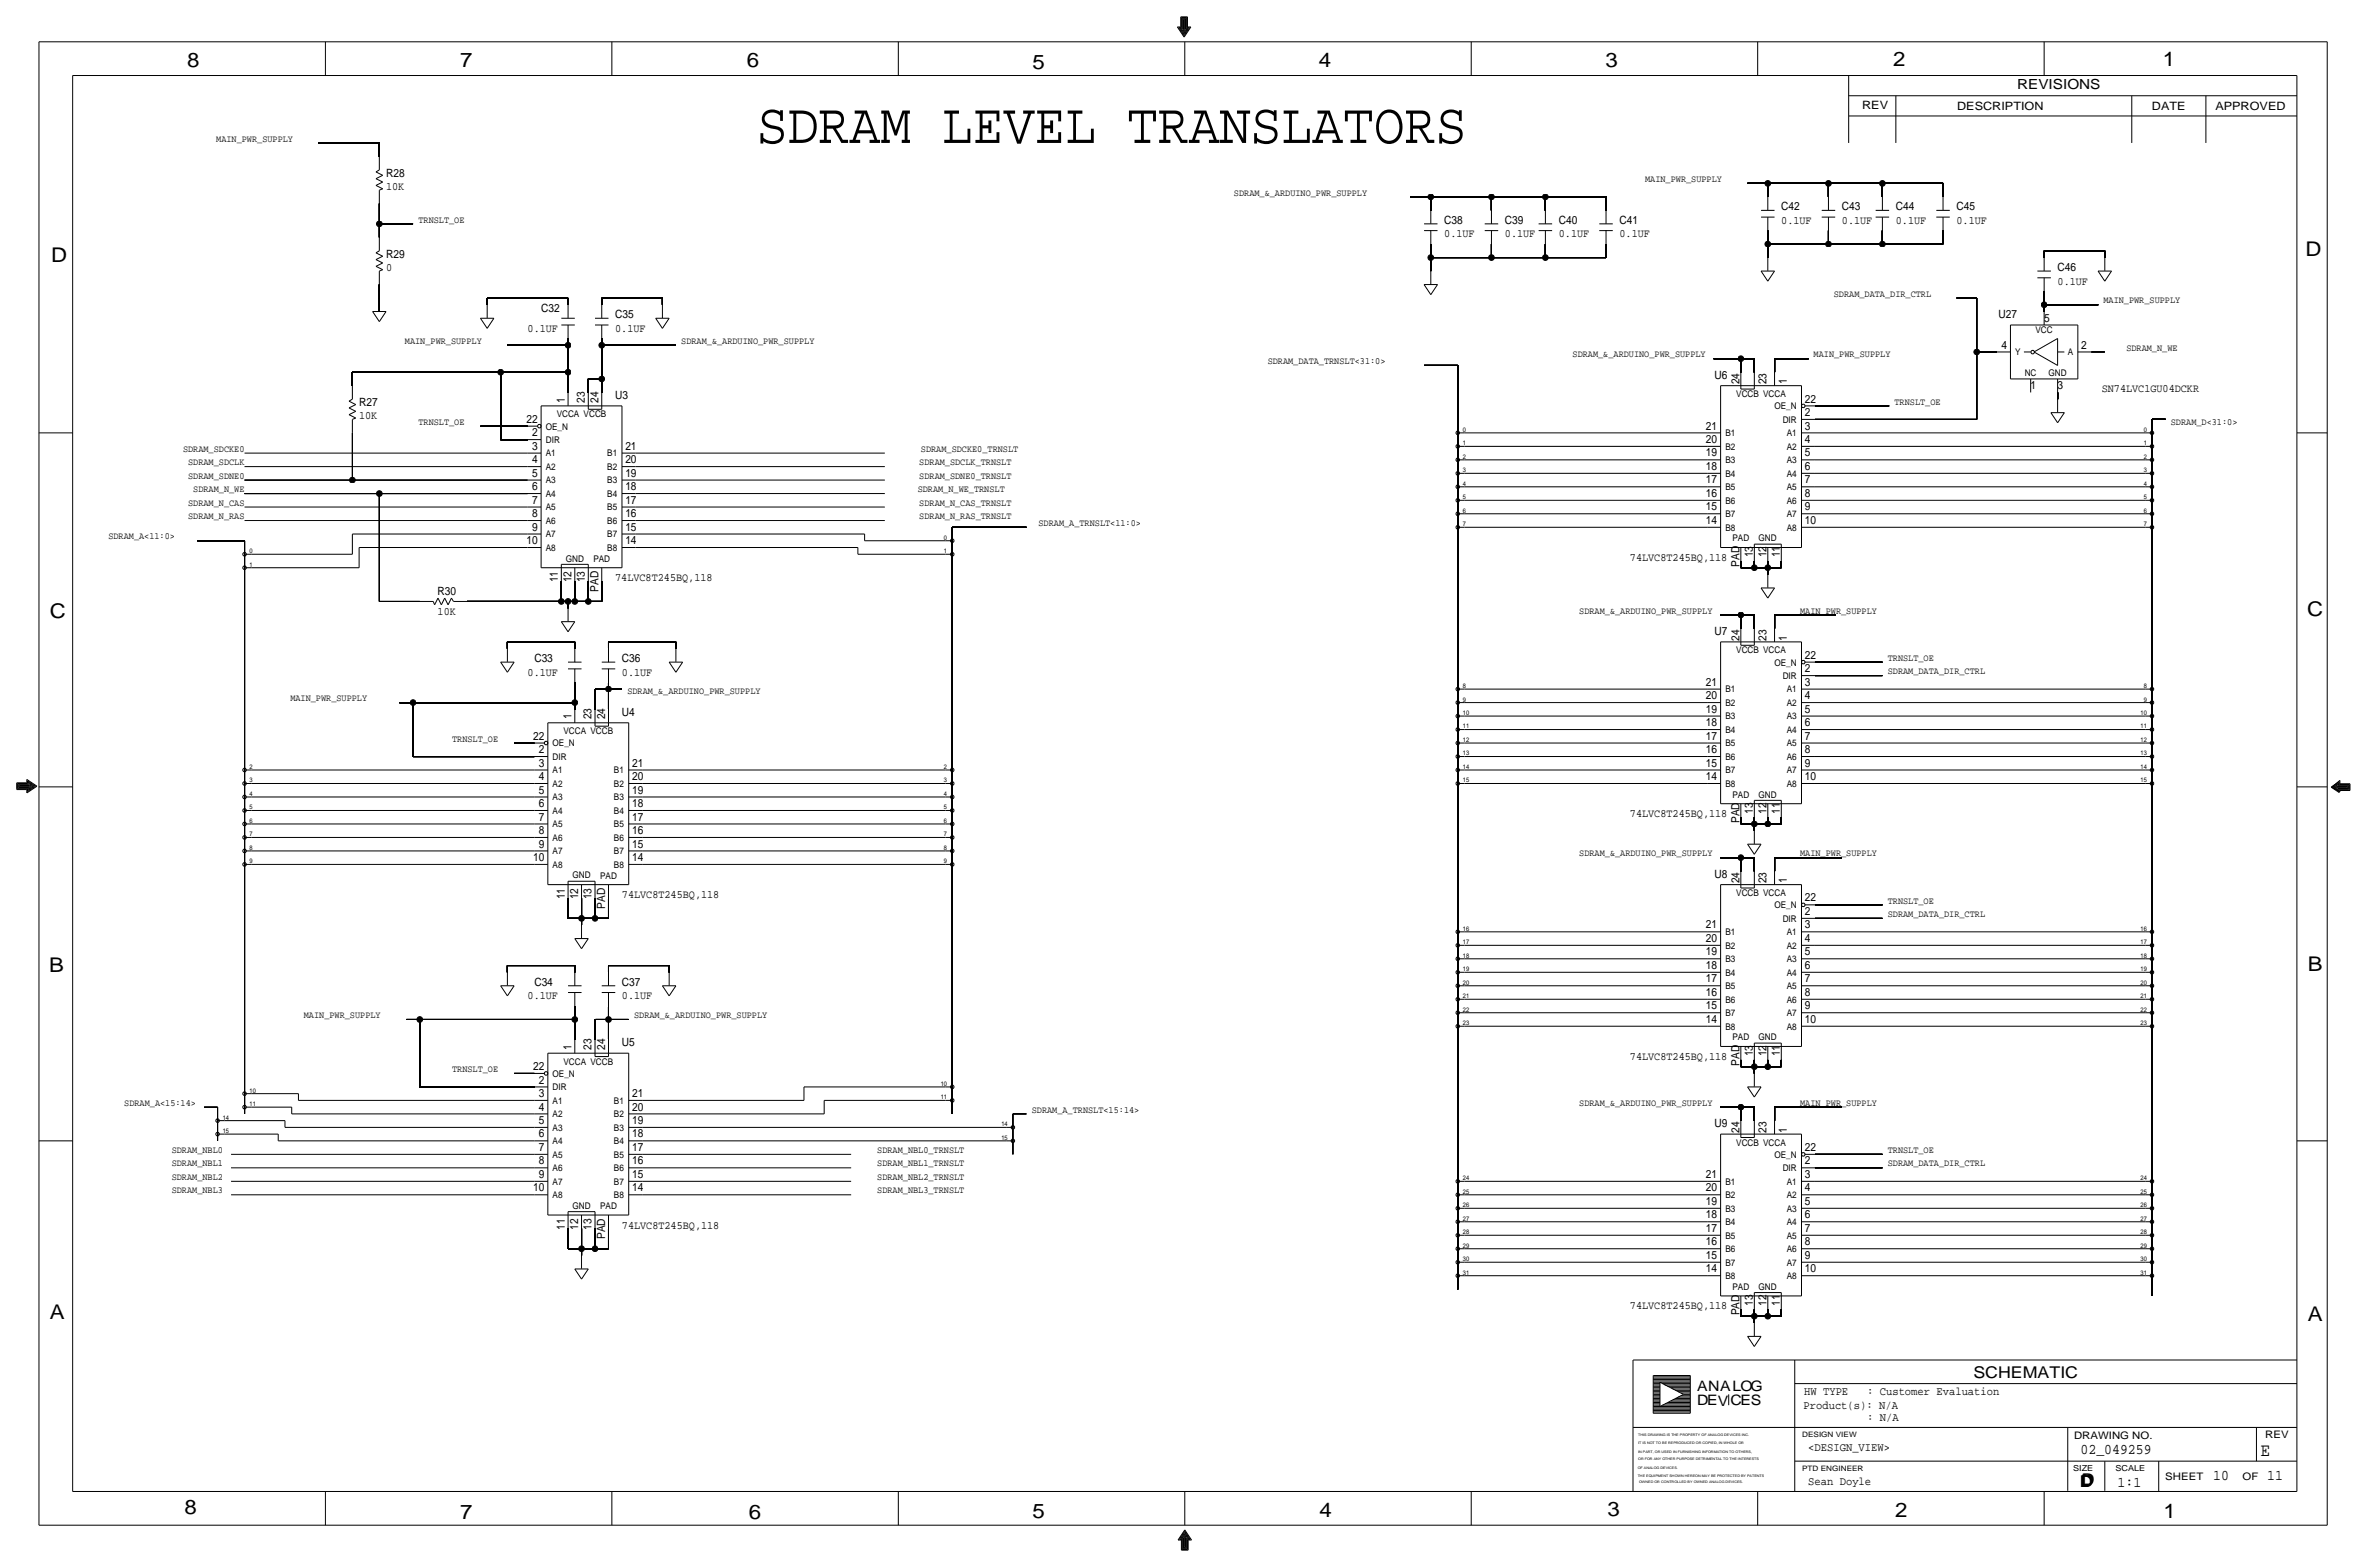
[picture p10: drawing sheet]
<svg xmlns="http://www.w3.org/2000/svg" width="892mm" height="590mm" viewBox="0 0 892 590" stroke-linecap="round" stroke-linejoin="round" font-family="sans-serif">
<defs><g id="words">
<text font-size="21.7" x="285.2" y="53.8">SDRAM LEVEL TRANSLATORS</text>
<g font-size="7.6">
<text x="70.6" y="25.4">8</text>
<text x="173.4" y="25.4">7</text>
<text x="281.4" y="25.1">6</text>
<text x="389.1" y="26.2">5</text>
<text x="497" y="25.4">4</text>
<text x="605" y="25.1">3</text>
<text x="713.4" y="24.9">2</text>
<text x="815" y="24.9">1</text>
<text x="19.3" y="98.8">D</text>
<text x="868.9" y="96.5">D</text>
<text x="18.7" y="232.7">C</text>
<text x="869.4" y="232.2">C</text>
<text x="869.6" y="365.8">B</text>
<text x="18.5" y="366">B</text>
<text x="18.7" y="496.8">A</text>
<text x="869.6" y="497.6">A</text>
<text x="69.5" y="570.5">8</text>
<text x="173.4" y="572.3">7</text>
<text x="282.1" y="572.3">6</text>
<text x="389.1" y="571.8">5</text>
<text x="497.3" y="571.5">4</text>
<text x="605.7" y="571.2">3</text>
<text x="714.2" y="571.5">2</text>
<text x="815.3" y="572">1</text>
</g>
<text font-size="7" x="851.9" y="548.4">E</text>
<g font-size="6.1">
<text x="743.7" y="518.9">SCHEMATIC</text>
<text x="783.8" y="560.3">D</text>
<text x="784.3" y="559.8">D</text>
</g>
<g font-size="5.6">
<text x="784" y="547.9">02_049259</text>
<text x="834.1" y="557.5">10</text>
<text x="854.4" y="557.5">11</text>
<text x="798" y="560.1">1:1</text>
</g>
<g font-size="5.4">
<text x="639.5" y="524.2">ANALOG</text>
<text x="639.5" y="529.3">DEVCES</text>
</g>
<text font-size="5.2" x="760.2" y="33.5">REVISIONS</text>
<g font-size="4.4">
<text x="679.9" y="525.5">HW TYPE</text>
<text x="703.6" y="525.5">: Customer Evaluation</text>
<text x="679.7" y="530.9">Product(s): N/A</text>
<text x="703.6" y="535.2">: N/A</text>
<text x="681.4" y="546.6">&lt;DESIGN_VIEW&gt;</text>
<text x="681.4" y="559.3">Sean Doyle</text>
</g>
<g font-size="4.3">
<text x="701.8" y="41.1">REV</text>
<text x="737.6" y="41.4">DESCRIPTION</text>
<text x="811" y="41.4">DATE</text>
<text x="834.8" y="41.4">APPROVED</text>
<text x="145.5" y="71.6">10K</text>
<text x="145.5" y="66.5">R28</text>
<text x="671.3" y="79.2">C42</text>
<text x="694.1" y="79.2">C43</text>
<text x="714.5" y="79.2">C44</text>
<text x="737.3" y="79.2">C45</text>
<text x="544.3" y="89.4">0.1UF</text>
<text x="544.3" y="84.3">C38</text>
<text x="567.1" y="89.4">0.1UF</text>
<text x="567.1" y="84.3">C39</text>
<text x="587.5" y="89.4">0.1UF</text>
<text x="587.5" y="84.3">C40</text>
<text x="610.3" y="89.4">0.1UF</text>
<text x="610.3" y="84.3">C41</text>
<text x="671.3" y="84.3">0.1UF</text>
<text x="694.1" y="84.3">0.1UF</text>
<text x="714.5" y="84.3">0.1UF</text>
<text x="737.3" y="84.3">0.1UF</text>
<text x="145.5" y="97">R29</text>
<text x="145.5" y="102.1">0</text>
<text x="775.4" y="107.2">0.1UF</text>
<text x="775.4" y="102.1">C46</text>
<text x="203.9" y="117.3">C32</text>
<text x="231.9" y="119.9">C35</text>
<text x="753.2" y="119.9">U27</text>
<text x="198.8" y="125">0.1UF</text>
<text x="231.9" y="125">0.1UF</text>
<text x="770.3" y="121.2">5</text>
<text x="754.2" y="131.3">4</text>
<text x="784.3" y="131.3">2</text>
<text x="646.1" y="142.7">U6</text>
<text x="655.5" y="144.8" transform="rotate(-90 655.5 144.8)">24</text>
<text x="665.7" y="144.8" transform="rotate(-90 665.7 144.8)">23</text>
<text x="673.3" y="144.8" transform="rotate(-90 673.3 144.8)">1</text>
<text x="765.3" y="146.6">1</text>
<text x="775.4" y="146.6">3</text>
<text x="792.1" y="147.8">SN74LVC1GU04DCKR</text>
<text x="135.3" y="152.9">R27</text>
<text x="212.8" y="151.6" transform="rotate(-90 212.8 151.6)">1</text>
<text x="220.4" y="151.6" transform="rotate(-90 220.4 151.6)">23</text>
<text x="225.5" y="151.6" transform="rotate(-90 225.5 151.6)">24</text>
<text x="231.9" y="150.4">U3</text>
<text x="680.2" y="151.6">22</text>
<text x="135.3" y="158">10K</text>
<text x="198.4" y="159.3">22</text>
<text x="642.9" y="161.8">21</text>
<text x="680.2" y="156.7">2</text>
<text x="680.2" y="161.8">3</text>
<text x="200.5" y="164.3">2</text>
<text x="642.9" y="166.9">20</text>
<text x="680.2" y="166.9">4</text>
<text x="200.5" y="169.4">3</text>
<text x="235.7" y="169.4">21</text>
<text x="642.9" y="172">19</text>
<text x="680.2" y="172">5</text>
<text x="200.5" y="179.6">5</text>
<text x="200.5" y="174.5">4</text>
<text x="235.7" y="179.6">19</text>
<text x="235.7" y="174.5">20</text>
<text x="642.9" y="177">18</text>
<text x="680.2" y="177">6</text>
<text x="200.5" y="184.7">6</text>
<text x="235.7" y="184.7">18</text>
<text x="642.9" y="182.1">17</text>
<text x="680.2" y="182.1">7</text>
<text x="200.5" y="189.7">7</text>
<text x="235.7" y="189.7">17</text>
<text x="642.9" y="187.2">16</text>
<text x="680.2" y="187.2">8</text>
<text x="200.5" y="194.8">8</text>
<text x="235.7" y="194.8">16</text>
<text x="642.9" y="197.4">14</text>
<text x="642.9" y="192.3">15</text>
<text x="680.2" y="197.4">10</text>
<text x="680.2" y="192.3">9</text>
<text x="200.5" y="199.9">9</text>
<text x="235.7" y="199.9">15</text>
<text x="198.4" y="205">10</text>
<text x="235.7" y="205">14</text>
<text x="660.6" y="210" transform="rotate(-90 660.6 210)">13</text>
<text x="665.7" y="210" transform="rotate(-90 665.7 210)">12</text>
<text x="670.8" y="210" transform="rotate(-90 670.8 210)">11</text>
<text x="614.3" y="211.3">74LVC8T245BQ,118</text>
<text x="655.5" y="213.6" transform="rotate(-90 655.5 213.6)">PAD</text>
<text x="210.3" y="219.4" transform="rotate(-90 210.3 219.4)">11</text>
<text x="215.3" y="219.4" transform="rotate(-90 215.3 219.4)">12</text>
<text x="220.4" y="219.4" transform="rotate(-90 220.4 219.4)">13</text>
<text x="231.9" y="218.9">74LVC8T245BQ,118</text>
<text x="164.8" y="224">R30</text>
<text x="225.5" y="223" transform="rotate(-90 225.5 223)">PAD</text>
<text x="164.9" y="231.6">10K</text>
<text x="646.1" y="239.3">U7</text>
<text x="655.5" y="241.3" transform="rotate(-90 655.5 241.3)">24</text>
<text x="665.7" y="241.3" transform="rotate(-90 665.7 241.3)">23</text>
<text x="673.3" y="241.3" transform="rotate(-90 673.3 241.3)">1</text>
<text x="201.4" y="249.4">C33</text>
<text x="234.4" y="249.4">C36</text>
<text x="680.2" y="248.2">22</text>
<text x="198.8" y="254.5">0.1UF</text>
<text x="234.4" y="254.5">0.1UF</text>
<text x="680.2" y="253.2">2</text>
<text x="642.9" y="263.4">20</text>
<text x="642.9" y="258.3">21</text>
<text x="680.2" y="263.4">4</text>
<text x="680.2" y="258.3">3</text>
<text x="234.4" y="269.7">U4</text>
<text x="642.9" y="268.5">19</text>
<text x="680.2" y="268.5">5</text>
<text x="215.3" y="271" transform="rotate(-90 215.3 271)">1</text>
<text x="223" y="271" transform="rotate(-90 223 271)">23</text>
<text x="228" y="271" transform="rotate(-90 228 271)">24</text>
<text x="642.9" y="273.6">18</text>
<text x="680.2" y="273.6">6</text>
<text x="200.9" y="278.6">22</text>
<text x="642.9" y="278.6">17</text>
<text x="680.2" y="278.6">7</text>
<text x="203.1" y="283.7">2</text>
<text x="642.9" y="283.7">16</text>
<text x="680.2" y="283.7">8</text>
<text x="203.1" y="293.9">4</text>
<text x="203.1" y="288.8">3</text>
<text x="238.2" y="293.9">20</text>
<text x="238.2" y="288.8">21</text>
<text x="642.9" y="293.9">14</text>
<text x="642.9" y="288.8">15</text>
<text x="680.2" y="293.9">10</text>
<text x="680.2" y="288.8">9</text>
<text x="203.1" y="299">5</text>
<text x="238.2" y="299">19</text>
<text x="203.1" y="304">6</text>
<text x="238.2" y="304">18</text>
<text x="203.1" y="309.1">7</text>
<text x="238.2" y="309.1">17</text>
<text x="614.3" y="307.8">74LVC8T245BQ,118</text>
<text x="655.5" y="310.1" transform="rotate(-90 655.5 310.1)">PAD</text>
<text x="660.6" y="306.5" transform="rotate(-90 660.6 306.5)">13</text>
<text x="665.7" y="306.5" transform="rotate(-90 665.7 306.5)">12</text>
<text x="670.8" y="306.5" transform="rotate(-90 670.8 306.5)">11</text>
<text x="203.1" y="314.2">8</text>
<text x="238.2" y="314.2">16</text>
<text x="203.1" y="319.3">9</text>
<text x="238.2" y="319.3">15</text>
<text x="200.9" y="324.4">10</text>
<text x="238.2" y="324.4">14</text>
<text x="646.1" y="330.7">U8</text>
<text x="655.5" y="332.7" transform="rotate(-90 655.5 332.7)">24</text>
<text x="665.7" y="332.7" transform="rotate(-90 665.7 332.7)">23</text>
<text x="673.3" y="332.7" transform="rotate(-90 673.3 332.7)">1</text>
<text x="212.8" y="338.8" transform="rotate(-90 212.8 338.8)">11</text>
<text x="217.9" y="338.8" transform="rotate(-90 217.9 338.8)">12</text>
<text x="223" y="338.8" transform="rotate(-90 223 338.8)">13</text>
<text x="234.4" y="338.3">74LVC8T245BQ,118</text>
<text x="680.2" y="339.6">22</text>
<text x="228" y="342.4" transform="rotate(-90 228 342.4)">PAD</text>
<text x="680.2" y="344.7">2</text>
<text x="642.9" y="349.8">21</text>
<text x="680.2" y="349.8">3</text>
<text x="642.9" y="359.9">19</text>
<text x="642.9" y="354.8">20</text>
<text x="680.2" y="359.9">5</text>
<text x="680.2" y="354.8">4</text>
<text x="642.9" y="365">18</text>
<text x="680.2" y="365">6</text>
<text x="201.4" y="371.3">C34</text>
<text x="234.4" y="371.3">C37</text>
<text x="642.9" y="370.1">17</text>
<text x="680.2" y="370.1">7</text>
<text x="198.8" y="376.4">0.1UF</text>
<text x="234.4" y="376.4">0.1UF</text>
<text x="642.9" y="375.2">16</text>
<text x="680.2" y="375.2">8</text>
<text x="642.9" y="380.2">15</text>
<text x="680.2" y="380.2">9</text>
<text x="642.9" y="385.3">14</text>
<text x="680.2" y="385.3">10</text>
<text x="215.3" y="395.5" transform="rotate(-90 215.3 395.5)">1</text>
<text x="223" y="395.5" transform="rotate(-90 223 395.5)">23</text>
<text x="228" y="395.5" transform="rotate(-90 228 395.5)">24</text>
<text x="234.4" y="394.2">U5</text>
<text x="614.3" y="399.3">74LVC8T245BQ,118</text>
<text x="655.5" y="401.6" transform="rotate(-90 655.5 401.6)">PAD</text>
<text x="660.6" y="398" transform="rotate(-90 660.6 398)">13</text>
<text x="665.7" y="398" transform="rotate(-90 665.7 398)">12</text>
<text x="670.8" y="398" transform="rotate(-90 670.8 398)">11</text>
<text x="200.9" y="403.1">22</text>
<text x="203.1" y="408.2">2</text>
<text x="203.1" y="413.3">3</text>
<text x="238.2" y="413.3">21</text>
<text x="203.1" y="418.3">4</text>
<text x="238.2" y="418.3">20</text>
<text x="203.1" y="423.4">5</text>
<text x="238.2" y="423.4">19</text>
<text x="646.1" y="424.7">U9</text>
<text x="203.1" y="428.5">6</text>
<text x="238.2" y="428.5">18</text>
<text x="655.5" y="426.7" transform="rotate(-90 655.5 426.7)">24</text>
<text x="665.7" y="426.7" transform="rotate(-90 665.7 426.7)">23</text>
<text x="673.3" y="426.7" transform="rotate(-90 673.3 426.7)">1</text>
<text x="203.1" y="433.6">7</text>
<text x="238.2" y="433.6">17</text>
<text x="680.2" y="433.6">22</text>
<text x="203.1" y="443.7">9</text>
<text x="203.1" y="438.7">8</text>
<text x="238.2" y="443.7">15</text>
<text x="238.2" y="438.7">16</text>
<text x="642.9" y="443.7">21</text>
<text x="680.2" y="438.7">2</text>
<text x="680.2" y="443.7">3</text>
<text x="200.9" y="448.8">10</text>
<text x="238.2" y="448.8">14</text>
<text x="642.9" y="448.8">20</text>
<text x="680.2" y="448.8">4</text>
<text x="642.9" y="453.9">19</text>
<text x="680.2" y="453.9">5</text>
<text x="642.9" y="459">18</text>
<text x="680.2" y="459">6</text>
<text x="212.8" y="463.2" transform="rotate(-90 212.8 463.2)">11</text>
<text x="217.9" y="463.2" transform="rotate(-90 217.9 463.2)">12</text>
<text x="223" y="463.2" transform="rotate(-90 223 463.2)">13</text>
<text x="228" y="466.8" transform="rotate(-90 228 466.8)">PAD</text>
<text x="234.4" y="462.8">74LVC8T245BQ,118</text>
<text x="642.9" y="464.1">17</text>
<text x="680.2" y="464.1">7</text>
<text x="642.9" y="469.1">16</text>
<text x="680.2" y="469.1">8</text>
<text x="642.9" y="479.3">14</text>
<text x="642.9" y="474.2">15</text>
<text x="680.2" y="479.3">10</text>
<text x="680.2" y="474.2">9</text>
<text x="660.6" y="491.9" transform="rotate(-90 660.6 491.9)">13</text>
<text x="665.7" y="491.9" transform="rotate(-90 665.7 491.9)">12</text>
<text x="670.8" y="491.9" transform="rotate(-90 670.8 491.9)">11</text>
<text x="614.3" y="493.3">74LVC8T245BQ,118</text>
<text x="655.5" y="495.5" transform="rotate(-90 655.5 495.5)">PAD</text>
</g>
<g font-size="3.9">
<text x="781.6" y="542.1">DRAWING NO.</text>
<text x="853.6" y="541.8">REV</text>
<text x="816" y="557.4">SHEET</text>
<text x="845.1" y="557.5">OF</text>
</g>
<g font-size="3.6">
<text x="81.5" y="53.3">MAIN_PWR_SUPPLY</text>
<text x="620" y="68.6">MAIN_PWR_SUPPLY</text>
<text x="465" y="73.7">SDRAM_&amp;_ARDUINO_PWR_SUPPLY</text>
<text x="157.7" y="83.8">TRNSLT_OE</text>
<text x="691.1" y="111.8">SDRAM_DATA_DIR_CTRL</text>
<text x="792.7" y="114.3">MAIN_PWR_SUPPLY</text>
<text x="152.6" y="129.5">MAIN_PWR_SUPPLY</text>
<text x="256.7" y="129.5">SDRAM_&amp;_ARDUINO_PWR_SUPPLY</text>
<text x="477.7" y="137.2">SDRAM_DATA_TRNSLT&lt;31:0&gt;</text>
<text x="592.6" y="134.6">SDRAM_&amp;_ARDUINO_PWR_SUPPLY</text>
<text x="683.5" y="134.6">MAIN_PWR_SUPPLY</text>
<text x="801.3" y="132.1">SDRAM_N_WE</text>
<text x="713.9" y="152.4">TRNSLT_OE</text>
<text x="157.7" y="160">TRNSLT_OE</text>
<text x="818.1" y="160">SDRAM_D&lt;31:0&gt;</text>
<text x="69" y="170.2">SDRAM_SDCKE0</text>
<text x="347" y="170.2">SDRAM_SDCKE0_TRNSLT</text>
<text x="70.9" y="175.3">SDRAM_SDCLK</text>
<text x="346.4" y="175.3">SDRAM_SDCLK_TRNSLT</text>
<text x="70.9" y="180.3">SDRAM_SDNE0</text>
<text x="72.8" y="185.4">SDRAM_N_WE</text>
<text x="345.8" y="185.4">SDRAM_N_WE_TRNSLT</text>
<text x="346.4" y="180.3">SDRAM_SDNE0_TRNSLT</text>
<text x="70.9" y="190.5">SDRAM_N_CAS</text>
<text x="346.4" y="190.5">SDRAM_N_CAS_TRNSLT</text>
<text x="70.9" y="195.6">SDRAM_N_RAS</text>
<text x="346.4" y="195.6">SDRAM_N_RAS_TRNSLT</text>
<text x="40.8" y="203.2">SDRAM_A&lt;11:0&gt;</text>
<text x="391.4" y="198.1">SDRAM_A_TRNSLT&lt;11:0&gt;</text>
<text x="595.2" y="231.1">SDRAM_&amp;_ARDUINO_PWR_SUPPLY</text>
<text x="678.4" y="231.1">MAIN_PWR_SUPPLY</text>
<text x="711.4" y="248.9">TRNSLT_OE</text>
<text x="711.4" y="254">SDRAM_DATA_DIR_CTRL</text>
<text x="236.4" y="261.6">SDRAM_&amp;_ARDUINO_PWR_SUPPLY</text>
<text x="109.4" y="264.2">MAIN_PWR_SUPPLY</text>
<text x="170.4" y="279.4">TRNSLT_OE</text>
<text x="595.2" y="322.6">SDRAM_&amp;_ARDUINO_PWR_SUPPLY</text>
<text x="678.4" y="322.6">MAIN_PWR_SUPPLY</text>
<text x="711.4" y="340.4">TRNSLT_OE</text>
<text x="711.4" y="345.4">SDRAM_DATA_DIR_CTRL</text>
<text x="114.5" y="383.5">MAIN_PWR_SUPPLY</text>
<text x="239" y="383.5">SDRAM_&amp;_ARDUINO_PWR_SUPPLY</text>
<text x="170.4" y="403.9">TRNSLT_OE</text>
<text x="46.8" y="416.6">SDRAM_A&lt;15:14&gt;</text>
<text x="388.8" y="419.1">SDRAM_A_TRNSLT&lt;15:14&gt;</text>
<text x="595.2" y="416.6">SDRAM_&amp;_ARDUINO_PWR_SUPPLY</text>
<text x="678.4" y="416.6">MAIN_PWR_SUPPLY</text>
<text x="64.7" y="434.3">SDRAM_NBL0</text>
<text x="330.6" y="434.3">SDRAM_NBL0_TRNSLT</text>
<text x="711.4" y="434.3">TRNSLT_OE</text>
<text x="64.7" y="439.4">SDRAM_NBL1</text>
<text x="330.6" y="439.4">SDRAM_NBL1_TRNSLT</text>
<text x="711.4" y="439.4">SDRAM_DATA_DIR_CTRL</text>
<text x="64.7" y="449.6">SDRAM_NBL3</text>
<text x="64.7" y="444.5">SDRAM_NBL2</text>
<text x="330.6" y="449.6">SDRAM_NBL3_TRNSLT</text>
<text x="330.6" y="444.5">SDRAM_NBL2_TRNSLT</text>
</g>
<g font-size="3.5">
<text x="767.1" y="125.5">VCC</text>
<text x="759.4" y="133.9">Y</text>
<text x="779.2" y="133.9">A</text>
<text x="763" y="141.7">NC</text>
<text x="772" y="141.7">GND</text>
<text x="654.3" y="149.6">VCCB VCCA</text>
<text x="668.7" y="154.2">OE_N</text>
<text x="205.7" y="161.8">OE_N</text>
<text x="209.8" y="157.2">VCCA VCCB</text>
<text x="671.8" y="159.3">DIR</text>
<text x="205.7" y="166.9">DIR</text>
<text x="650.2" y="164.3">B1</text>
<text x="673.3" y="164.3">A1</text>
<text x="205.7" y="172">A1</text>
<text x="228.8" y="172">B1</text>
<text x="650.2" y="169.4">B2</text>
<text x="673.3" y="169.4">A2</text>
<text x="205.7" y="177">A2</text>
<text x="228.8" y="177">B2</text>
<text x="650.2" y="174.5">B3</text>
<text x="650.2" y="179.6">B4</text>
<text x="673.3" y="179.6">A4</text>
<text x="673.3" y="174.5">A3</text>
<text x="205.7" y="182.1">A3</text>
<text x="228.8" y="182.1">B3</text>
<text x="650.2" y="184.7">B5</text>
<text x="673.3" y="184.7">A5</text>
<text x="205.7" y="187.2">A4</text>
<text x="228.8" y="187.2">B4</text>
<text x="650.2" y="189.7">B6</text>
<text x="673.3" y="189.7">A6</text>
<text x="205.7" y="197.4">A6</text>
<text x="205.7" y="192.3">A5</text>
<text x="228.8" y="192.3">B5</text>
<text x="228.8" y="197.4">B6</text>
<text x="650.2" y="194.8">B7</text>
<text x="673.3" y="194.8">A7</text>
<text x="205.7" y="202.4">A7</text>
<text x="228.8" y="202.4">B7</text>
<text x="650.2" y="199.9">B8</text>
<text x="652.9" y="204">PAD</text>
<text x="662.7" y="203.9">GND</text>
<text x="673.3" y="199.9">A8</text>
<text x="205.7" y="207.5">A8</text>
<text x="228.8" y="207.5">B8</text>
<text x="213.2" y="211.5">GND</text>
<text x="223.6" y="211.6">PAD</text>
<text x="654.3" y="246.1">VCCB VCCA</text>
<text x="668.7" y="250.7">OE_N</text>
<text x="671.8" y="255.8">DIR</text>
<text x="650.2" y="260.9">B1</text>
<text x="673.3" y="260.9">A1</text>
<text x="650.2" y="265.9">B2</text>
<text x="673.3" y="265.9">A2</text>
<text x="650.2" y="271">B3</text>
<text x="673.3" y="271">A3</text>
<text x="208.2" y="281.2">OE_N</text>
<text x="212.3" y="276.6">VCCA VCCB</text>
<text x="650.2" y="276.1">B4</text>
<text x="650.2" y="281.2">B5</text>
<text x="673.3" y="281.2">A5</text>
<text x="673.3" y="276.1">A4</text>
<text x="208.2" y="286.3">DIR</text>
<text x="650.2" y="286.3">B6</text>
<text x="673.3" y="286.3">A6</text>
<text x="208.2" y="291.3">A1</text>
<text x="231.4" y="291.3">B1</text>
<text x="650.2" y="291.3">B7</text>
<text x="673.3" y="291.3">A7</text>
<text x="208.2" y="296.4">A2</text>
<text x="231.4" y="296.4">B2</text>
<text x="650.2" y="296.4">B8</text>
<text x="673.3" y="296.4">A8</text>
<text x="208.2" y="301.5">A3</text>
<text x="231.4" y="301.5">B3</text>
<text x="652.9" y="300.5">PAD</text>
<text x="662.7" y="300.4">GND</text>
<text x="208.2" y="311.7">A5</text>
<text x="208.2" y="306.6">A4</text>
<text x="231.4" y="306.6">B4</text>
<text x="231.4" y="311.7">B5</text>
<text x="208.2" y="316.7">A6</text>
<text x="231.4" y="316.7">B6</text>
<text x="208.2" y="321.8">A7</text>
<text x="231.4" y="321.8">B7</text>
<text x="208.2" y="326.9">A8</text>
<text x="231.4" y="326.9">B8</text>
<text x="215.8" y="330.9">GND</text>
<text x="226.1" y="331">PAD</text>
<text x="654.3" y="337.6">VCCB VCCA</text>
<text x="668.7" y="342.1">OE_N</text>
<text x="671.8" y="347.2">DIR</text>
<text x="650.2" y="352.3">B1</text>
<text x="673.3" y="352.3">A1</text>
<text x="650.2" y="357.4">B2</text>
<text x="673.3" y="357.4">A2</text>
<text x="650.2" y="362.5">B3</text>
<text x="673.3" y="362.5">A3</text>
<text x="650.2" y="367.5">B4</text>
<text x="673.3" y="367.5">A4</text>
<text x="650.2" y="372.6">B5</text>
<text x="650.2" y="377.7">B6</text>
<text x="673.3" y="377.7">A6</text>
<text x="673.3" y="372.6">A5</text>
<text x="650.2" y="382.8">B7</text>
<text x="673.3" y="382.8">A7</text>
<text x="650.2" y="387.9">B8</text>
<text x="673.3" y="387.9">A8</text>
<text x="652.9" y="391.9">PAD</text>
<text x="662.7" y="391.9">GND</text>
<text x="212.3" y="401.1">VCCA VCCB</text>
<text x="208.2" y="405.6">OE_N</text>
<text x="208.2" y="410.7">DIR</text>
<text x="208.2" y="415.8">A1</text>
<text x="231.4" y="415.8">B1</text>
<text x="208.2" y="426">A3</text>
<text x="208.2" y="420.9">A2</text>
<text x="231.4" y="420.9">B2</text>
<text x="231.4" y="426">B3</text>
<text x="208.2" y="431">A4</text>
<text x="231.4" y="431">B4</text>
<text x="654.3" y="431.5">VCCB VCCA</text>
<text x="208.2" y="436.1">A5</text>
<text x="231.4" y="436.1">B5</text>
<text x="668.7" y="436.1">OE_N</text>
<text x="208.2" y="441.2">A6</text>
<text x="231.4" y="441.2">B6</text>
<text x="671.8" y="441.2">DIR</text>
<text x="208.2" y="446.3">A7</text>
<text x="231.4" y="446.3">B7</text>
<text x="650.2" y="446.3">B1</text>
<text x="673.3" y="446.3">A1</text>
<text x="208.2" y="451.4">A8</text>
<text x="215.8" y="455.4">GND</text>
<text x="226.1" y="455.4">PAD</text>
<text x="231.4" y="451.4">B8</text>
<text x="650.2" y="451.4">B2</text>
<text x="673.3" y="451.4">A2</text>
<text x="650.2" y="456.4">B3</text>
<text x="650.2" y="461.5">B4</text>
<text x="673.3" y="461.5">A4</text>
<text x="673.3" y="456.4">A3</text>
<text x="650.2" y="466.6">B5</text>
<text x="673.3" y="466.6">A5</text>
<text x="650.2" y="471.7">B6</text>
<text x="673.3" y="471.7">A6</text>
<text x="650.2" y="476.8">B7</text>
<text x="673.3" y="476.8">A7</text>
<text x="650.2" y="481.8">B8</text>
<text x="652.9" y="485.9">PAD</text>
<text x="662.7" y="485.9">GND</text>
<text x="673.3" y="481.8">A8</text>
</g>
<g font-size="3.1">
<text x="781.3" y="554">SIZE</text>
<text x="797.3" y="554">SCALE</text>
</g>
<g font-size="2.8">
<text x="679.1" y="541.3">DESIGN VIEW</text>
<text x="679.1" y="554">PTD ENGINEER</text>
</g>
<g font-size="2.4">
<text x="551.3" y="167.7">1</text>
<text x="551.3" y="162.7">0</text>
<text x="807.8" y="167.7">1</text>
<text x="807.8" y="162.7">0</text>
<text x="551.3" y="172.8">2</text>
<text x="807.8" y="172.8">2</text>
<text x="551.3" y="177.9">3</text>
<text x="807.8" y="177.9">3</text>
<text x="551.3" y="183">4</text>
<text x="807.8" y="183">4</text>
<text x="551.3" y="188.1">5</text>
<text x="807.8" y="188.1">5</text>
<text x="551.3" y="193.1">6</text>
<text x="807.8" y="193.1">6</text>
<text x="355.7" y="203.3">0</text>
<text x="551.3" y="198.2">7</text>
<text x="807.8" y="198.2">7</text>
<text x="94.1" y="208.4">0</text>
<text x="355.7" y="208.4">1</text>
<text x="94.1" y="213.5">1</text>
<text x="551.3" y="259.2">8</text>
<text x="807.8" y="259.2">8</text>
<text x="551.3" y="264.3">9</text>
<text x="551.3" y="269.3">10</text>
<text x="806.7" y="269.3">10</text>
<text x="807.8" y="264.3">9</text>
<text x="551.3" y="274.4">11</text>
<text x="806.7" y="274.4">11</text>
<text x="551.3" y="279.5">12</text>
<text x="806.7" y="279.5">12</text>
<text x="551.3" y="284.6">13</text>
<text x="806.7" y="284.6">13</text>
<text x="94.1" y="289.7">2</text>
<text x="355.7" y="289.7">2</text>
<text x="551.3" y="289.7">14</text>
<text x="806.7" y="289.7">14</text>
<text x="94.1" y="294.7">3</text>
<text x="94.1" y="299.8">4</text>
<text x="355.7" y="294.7">3</text>
<text x="355.7" y="299.8">4</text>
<text x="551.3" y="294.7">15</text>
<text x="806.7" y="294.7">15</text>
<text x="94.1" y="304.9">5</text>
<text x="355.7" y="304.9">5</text>
<text x="94.1" y="310">6</text>
<text x="355.7" y="310">6</text>
<text x="94.1" y="315.1">7</text>
<text x="355.7" y="315.1">7</text>
<text x="94.1" y="320.1">8</text>
<text x="355.7" y="320.1">8</text>
<text x="94.1" y="325.2">9</text>
<text x="355.7" y="325.2">9</text>
<text x="551.3" y="350.6">16</text>
<text x="806.7" y="350.6">16</text>
<text x="551.3" y="355.7">17</text>
<text x="806.7" y="355.7">17</text>
<text x="551.3" y="365.9">19</text>
<text x="551.3" y="360.8">18</text>
<text x="806.7" y="365.9">19</text>
<text x="806.7" y="360.8">18</text>
<text x="551.3" y="370.9">20</text>
<text x="806.7" y="370.9">20</text>
<text x="551.3" y="376">21</text>
<text x="806.7" y="376">21</text>
<text x="551.3" y="381.1">22</text>
<text x="806.7" y="381.1">22</text>
<text x="551.3" y="386.2">23</text>
<text x="806.7" y="386.2">23</text>
<text x="94.1" y="411.6">10</text>
<text x="354.5" y="409">10</text>
<text x="94.1" y="416.7">11</text>
<text x="354.5" y="414.1">11</text>
<text x="83.9" y="421.7">14</text>
<text x="377.4" y="424.3">14</text>
<text x="83.9" y="426.8">15</text>
<text x="377.4" y="429.4">15</text>
<text x="551.3" y="449.7">25</text>
<text x="551.3" y="444.6">24</text>
<text x="806.7" y="444.6">24</text>
<text x="806.7" y="449.7">25</text>
<text x="551.3" y="454.8">26</text>
<text x="806.7" y="454.8">26</text>
<text x="551.3" y="459.8">27</text>
<text x="806.7" y="459.8">27</text>
<text x="551.3" y="464.9">28</text>
<text x="806.7" y="464.9">28</text>
<text x="551.3" y="470">29</text>
<text x="806.7" y="470">29</text>
<text x="551.3" y="475.1">30</text>
<text x="806.7" y="475.1">30</text>
<text x="551.3" y="480.2">31</text>
<text x="806.7" y="480.2">31</text>
</g>
<g font-size="1.3">
<text x="617.3" y="541.1">THIS DRAWING IS THE PROPERTY OF ANALOG DEVICES INC.</text>
<text x="617.3" y="543.9">IT IS NOT TO BE REPRODUCED OR COPIED, IN WHOLE OR</text>
<text x="617.3" y="547.2">IN PART, OR USED IN FURNISHING INFORMATION TO OTHERS,</text>
<text x="617.3" y="550">OR FOR ANY OTHER PURPOSE DETRIMENTAL TO THE INTERESTS</text>
<text x="617.2" y="556.3">THE EQUIPMENT SHOWN HEREON MAY BE PROTECTED BY PATENTS</text>
<text x="617.2" y="553.2">OF ANALOG DEVICES.</text>
<text x="617.7" y="558.8">OWNED OR CONTROLLED BY OWNED ANALOG DEVICES.</text>
</g>
</g></defs>
<!-- layer: Nets -->
<g fill="none" stroke="#000" stroke-width=".38">
<path d="M120.1 53.8h22.9zM143 53.8v5.1zM143 76.7v7.6zM531.6 74.2h7.6zM539.2 74.2v5zM539.2 74.2h22.9zM562.1 74.2v5zM562.1 74.2h20.3zM582.4 74.2v5zM582.4 74.2h22.8zM605.2 74.2v5zM658.6 69.1h7.6z"/>
<path d="M666.2 69.1v5.1zM666.2 69.1h22.9zM689.1 69.1v5.1zM689.1 69.1h20.3zM709.4 69.1v5.1zM709.4 69.1h22.8zM732.2 69.1v5.1zM143 84.3v5.1zM143 84.3h12.7zM539.2 97v5.1zM539.2 91.9v5.1zM539.2 97h22.9z"/>
<path d="M562.1 91.9v5.1zM562.1 97h20.3zM582.4 91.9v5.1zM582.4 97h22.8zM605.2 91.9v5.1zM666.2 91.9v5.1zM666.2 86.9v5zM666.2 91.9h22.9zM689.1 86.9v5zM689.1 91.9h20.3zM709.4 86.9v5zM709.4 91.9h22.8z"/>
<path d="M732.2 86.9v5zM770.3 94.5h22.9zM770.3 94.5v2.5zM793.2 94.5v2.5zM143 112.3v5zM143 107.2v5.1zM183.6 112.3v2.5zM183.6 112.3h30.5zM214.1 112.3v2.5zM226.8 112.3v2.5zM226.8 112.3h22.8zM249.6 112.3v2.5z"/>
<path d="M737.3 112.3h7.6zM744.9 112.3v20.3zM770.3 114.8v2.5zM770.3 109.7v5.1zM770.3 114.8h20.4zM191.2 130h22.9zM214.1 127.5v2.5zM214.1 130v10.2zM226.8 127.5v2.5zM226.8 130h27.9zM226.8 130v12.7zM536.7 137.7h12.7z"/>
<path d="M549.4 137.7v25.4zM645.9 135.1h10.1zM656 135.1v5.1zM656 135.1h5.1zM661.1 135.1v5.1zM668.7 135.1v5.1zM668.7 135.1h12.7zM744.9 132.6h7.7zM744.9 132.6v25.4zM788.1 132.6h5.1zM132.8 140.2v5.1zM132.8 140.2h55.9z"/>
<path d="M188.7 140.2h25.4zM188.7 140.2v25.4zM214.1 140.2v7.6zM221.7 142.7v5.1zM221.7 142.7h5.1zM226.8 142.7v5.1zM684 158h60.9zM684 152.9h27.9zM775.4 147.8v2.6zM811 158v5.1zM811 158h5.1zM92.2 170.7h106.6z"/>
<path d="M92.2 175.8h106.6zM132.8 163.1v17.7zM181.1 160.5h17.7zM188.7 165.6h10.1zM239.5 170.7h94zM239.5 175.8h94zM549.4 163.1v5zM549.4 168.1v5.1zM549.4 173.2v5.1zM549.4 178.3v5.1zM551.9 178.3h91.4zM551.9 163.1h91.4z"/>
<path d="M551.9 168.1h91.4zM551.9 173.2h91.4zM684 163.1h124.4zM684 168.1h124.4zM684 178.3h124.4zM684 173.2h124.4zM811 178.3v5.1zM811 173.2v5.1zM811 168.1v5.1zM811 163.1v5zM92.2 185.9h50.8zM92.2 180.8h40.6z"/>
<path d="M92.2 191h106.6zM92.2 196.1h106.6zM132.8 180.8h66zM143 185.9v40.7zM143 185.9h55.8zM239.5 191h94zM239.5 196.1h94zM239.5 185.9h94zM239.5 180.8h94zM358.9 198.6v5.1zM358.9 198.6h27.9zM549.4 183.4v5.1z"/>
<path d="M549.4 188.5v5zM549.4 193.5v5.1zM549.4 198.6v61zM551.9 198.6h91.4zM551.9 193.5h91.4zM551.9 183.4h91.4zM551.9 188.5h91.4zM684 193.5h124.4zM684 183.4h124.4zM684 198.6h124.4zM684 188.5h124.4zM811 198.6v61z"/>
<path d="M811 193.5v5.1zM811 188.5v5zM811 183.4v5.1zM74.4 203.7h17.8zM92.2 213.9v76.2zM92.2 208.8v5.1zM92.2 203.7v5.1zM94.7 213.9h40.6zM94.7 208.8h38.1zM132.8 201.2h66zM132.8 201.2v7.6zM135.3 206.2h63.5z"/>
<path d="M135.3 206.2v7.7zM211.5 218.9v7.7zM216.6 218.9v7.7zM221.7 218.9v7.7zM226.8 218.9v7.7zM239.5 201.2h86.3zM239.5 206.2h83.8zM323.3 208.8h33zM323.3 206.2v2.6zM325.8 203.7h30.5zM325.8 201.2v2.5zM358.9 208.8v81.3z"/>
<path d="M358.9 203.7v5.1zM656 211.3v2.6zM656 213.9h5.1zM661.1 211.3v2.6zM661.1 213.9h5.1zM666.2 213.9v2.5zM666.2 211.3v2.6zM666.2 213.9h5.1zM671.3 211.3v2.6zM143 226.6h15.2zM176 226.6h35.5zM211.5 226.6h2.6z"/>
<path d="M214.1 226.6v2.5zM214.1 226.6h2.5zM216.6 226.6h5.1zM221.7 226.6h5.1zM648.4 231.6h7.6zM656 231.6v5.1zM656 231.6h5.1zM661.1 231.6v5.1zM668.7 231.6v5.1zM668.7 231.6h22.9zM191.2 241.8v2.5zM191.2 241.8h25.4z"/>
<path d="M216.6 241.8v2.5zM216.6 257v7.7zM224.2 259.6v7.6zM224.2 259.6h5.1zM229.3 241.8v2.5zM229.3 241.8h25.4zM229.3 259.6v7.6zM229.3 259.6h5.1zM229.3 257v2.6zM254.7 241.8v2.5zM549.4 259.6v5.1zM551.9 259.6h91.4z"/>
<path d="M684 254.5h25.4zM684 249.4h25.4zM684 259.6h124.4zM811 259.6v5.1zM150.6 264.7h5.1zM155.7 264.7h60.9zM155.7 264.7v20.3zM193.8 279.9h7.6zM216.6 264.7v2.5zM549.4 264.7v5zM549.4 269.7v5.1zM549.4 274.8v5.1z"/>
<path d="M549.4 279.9v5.1zM551.9 264.7h91.4zM551.9 274.8h91.4zM551.9 269.7h91.4zM551.9 279.9h91.4zM684 269.7h124.4zM684 264.7h124.4zM684 279.9h124.4zM684 274.8h124.4zM811 279.9v5.1zM811 274.8v5.1zM811 269.7v5.1z"/>
<path d="M811 264.7v5zM92.2 295.1v5.1zM92.2 290.1v5zM94.7 295.1h106.7zM94.7 290.1h106.7zM155.7 285h45.7zM242 290.1h114.3zM242 295.1h114.3zM358.9 295.1v5.1zM358.9 290.1v5zM549.4 285v5.1zM549.4 290.1v5z"/>
<path d="M549.4 295.1v55.9zM551.9 295.1h91.4zM551.9 290.1h91.4zM551.9 285h91.4zM684 290.1h124.4zM684 285h124.4zM684 295.1h124.4zM811 295.1v55.9zM811 290.1v5zM811 285v5.1zM92.2 315.5v5zM92.2 310.4v5.1z"/>
<path d="M92.2 305.3v5.1zM92.2 300.2v5.1zM94.7 315.5h106.7zM94.7 310.4h106.7zM94.7 305.3h106.7zM94.7 300.2h106.7zM242 315.5h114.3zM242 310.4h114.3zM242 300.2h114.3zM242 305.3h114.3zM358.9 315.5v5zM358.9 310.4v5.1z"/>
<path d="M358.9 305.3v5.1zM358.9 300.2v5.1zM656 307.8v2.6zM656 310.4h5.1zM661.1 310.4v2.5zM661.1 307.8v2.6zM661.1 310.4h5.1zM666.2 307.8v2.6zM666.2 310.4h5.1zM671.3 307.8v2.6zM92.2 325.6v86.4zM92.2 320.5v5.1z"/>
<path d="M94.7 320.5h106.7zM94.7 325.6h106.7zM214.1 338.3v7.6zM219.2 338.3v7.6zM224.2 338.3v7.6zM229.3 338.3v7.6zM242 320.5h114.3zM242 325.6h114.3zM358.9 325.6v83.8zM358.9 320.5v5.1zM648.4 323.1h7.6zM656 323.1v5.1z"/>
<path d="M656 323.1h5.1zM661.1 323.1v5.1zM668.7 323.1v5.1zM668.7 323.1h25.4zM214.1 345.9h5.1zM219.2 345.9v2.6zM219.2 345.9h5zM224.2 345.9h5.1zM549.4 351v5.1zM549.4 356.1v5.1zM551.9 351h91.4zM551.9 356.1h91.4z"/>
<path d="M684 345.9h25.4zM684 340.9h25.4zM684 351h124.4zM684 356.1h124.4zM811 356.1v5.1zM811 351v5.1zM191.2 363.7v2.6zM191.2 363.7h25.4zM216.6 363.7v2.6zM216.6 379v5zM229.3 363.7v2.6zM229.3 363.7h22.9z"/>
<path d="M229.3 379v5zM252.2 363.7v2.6zM549.4 361.2v5.1zM549.4 366.3v5zM549.4 371.3v5.1zM549.4 376.4v5.1zM551.9 376.4h91.4zM551.9 361.2h91.4zM551.9 366.3h91.4zM551.9 371.3h91.4zM684 361.2h124.4zM684 366.3h124.4z"/>
<path d="M684 376.4h124.4zM684 371.3h124.4zM811 376.4v5.1zM811 371.3v5.1zM811 366.3v5zM811 361.2v5.1zM153.1 384h5.1zM158.2 384h58.4zM158.2 384v25.4zM216.6 384v7.7zM224.2 384v7.7zM224.2 384h5.1z"/>
<path d="M229.3 384v7.7zM229.3 384h7.6zM549.4 381.5v5.1zM549.4 386.6v58.4zM551.9 386.6h91.4zM551.9 381.5h91.4zM656 399.3v2.5zM661.1 399.3v2.5zM666.2 399.3v2.5zM671.3 399.3v2.5zM684 386.6h124.4zM684 381.5h124.4z"/>
<path d="M811 386.6v58.4zM811 381.5v5.1zM76.9 417.1h5.1zM82 417.1v5zM92.2 417.1v2.5zM92.2 412v5.1zM94.7 417.1h15.2zM94.7 412h17.8zM109.9 419.6h91.5zM109.9 417.1v2.5zM112.5 414.5h88.9zM112.5 412v2.5z"/>
<path d="M158.2 409.4h43.2zM193.8 404.4h7.6zM242 414.5h61zM242 419.6h68.6zM303 409.4h53.3zM303 409.4v5.1zM310.6 414.5h45.7zM310.6 414.5v5.1zM358.9 414.5v5.1zM358.9 409.4v5.1zM381.7 419.6v5.1zM381.7 419.6h5.1z"/>
<path d="M648.4 417.1h7.6zM656 401.8h5.1zM656 417.1v5zM656 417.1h5.1zM661.1 401.8v2.6zM661.1 401.8h5.1zM661.1 417.1v5zM666.2 401.8h5.1zM668.7 417.1v5zM668.7 417.1h25.4zM82 427.2v2.6zM82 422.1v5.1z"/>
<path d="M84.5 422.1h22.9zM84.5 427.2h20.4zM87.1 439.9h114.3zM87.1 434.8h114.3zM104.9 429.8h96.5zM104.9 427.2v2.6zM107.4 424.7h94zM107.4 422.1v2.6zM242 424.7h137.2zM242 434.8h78.8zM242 429.8h137.2zM242 439.9h78.8z"/>
<path d="M381.7 429.8v5zM381.7 424.7v5.1zM684 439.9h25.4zM684 434.8h25.4zM87.1 450.1h114.3zM87.1 445h114.3zM242 450.1h78.8zM242 445h78.8zM549.4 445v5.1zM549.4 450.1v5.1zM549.4 455.2v5zM551.9 445h91.4z"/>
<path d="M551.9 450.1h91.4zM551.9 455.2h91.4zM684 450.1h124.4zM684 445h124.4zM684 455.2h124.4zM811 455.2v5zM811 450.1v5.1zM811 445v5.1zM214.1 462.8v7.6zM214.1 470.4h5.1zM219.2 470.4v2.5zM219.2 462.8v7.6z"/>
<path d="M219.2 470.4h5zM224.2 462.8v7.6zM224.2 470.4h5.1zM229.3 462.8v7.6zM549.4 460.2v5.1zM549.4 465.3v5.1zM549.4 470.4v5.1zM549.4 475.5v5.1zM551.9 460.2h91.4zM551.9 465.3h91.4zM551.9 470.4h91.4zM551.9 475.5h91.4z"/>
<path d="M684 475.5h124.4zM684 470.4h124.4zM684 465.3h124.4zM684 460.2h124.4zM811 475.5v5.1zM811 470.4v5.1zM811 465.3v5.1zM811 460.2v5.1zM549.4 480.6v5zM551.9 480.6h91.4zM656 493.3v2.5zM656 495.8h5.1z"/>
<path d="M661.1 495.8v2.5zM661.1 493.3v2.5zM661.1 495.8h5.1zM666.2 493.3v2.5zM666.2 495.8h5.1zM671.3 493.3v2.5zM684 480.6h124.4zM811 480.6v7.6z"/>
</g>
<g fill="#000" stroke="#000" stroke-width=".38">
<circle cx="539.2" cy="74.2" r="1.07"/>
<circle cx="562.1" cy="74.2" r="1.07"/>
<circle cx="582.4" cy="74.2" r="1.07"/>
<circle cx="666.2" cy="69.1" r="1.07"/>
<circle cx="689.1" cy="69.1" r="1.07"/>
<circle cx="709.4" cy="69.1" r="1.07"/>
<circle cx="143" cy="84.3" r="1.07"/>
<circle cx="539.2" cy="97" r="1.07"/>
<circle cx="562.1" cy="97" r="1.07"/>
<circle cx="582.4" cy="97" r="1.07"/>
<circle cx="666.2" cy="91.9" r="1.07"/>
<circle cx="689.1" cy="91.9" r="1.07"/>
<circle cx="709.4" cy="91.9" r="1.07"/>
<circle cx="770.3" cy="114.8" r="1.07"/>
<circle cx="214.1" cy="130" r="1.07"/>
<circle cx="226.8" cy="130" r="1.07"/>
<circle cx="656" cy="135.1" r="1.07"/>
<circle cx="744.9" cy="132.6" r="1.07"/>
<circle cx="188.7" cy="140.2" r="1.07"/>
<circle cx="214.1" cy="140.2" r="1.07"/>
<circle cx="226.8" cy="142.7" r="1.07"/>
<circle cx="132.8" cy="180.8" r="1.07"/>
<circle cx="143" cy="185.9" r="1.07"/>
<circle cx="661.1" cy="213.9" r="1.07"/>
<circle cx="666.2" cy="213.9" r="1.07"/>
<circle cx="211.5" cy="226.6" r="1.07"/>
<circle cx="214.1" cy="226.6" r="1.07"/>
<circle cx="216.6" cy="226.6" r="1.07"/>
<circle cx="221.7" cy="226.6" r="1.07"/>
<circle cx="656" cy="231.6" r="1.07"/>
<circle cx="229.3" cy="259.6" r="1.07"/>
<circle cx="155.7" cy="264.7" r="1.07"/>
<circle cx="216.6" cy="264.7" r="1.07"/>
<circle cx="661.1" cy="310.4" r="1.07"/>
<circle cx="666.2" cy="310.4" r="1.07"/>
<circle cx="656" cy="323.1" r="1.07"/>
<circle cx="219.2" cy="345.9" r="1.07"/>
<circle cx="224.2" cy="345.9" r="1.07"/>
<circle cx="158.2" cy="384" r="1.07"/>
<circle cx="216.6" cy="384" r="1.07"/>
<circle cx="229.3" cy="384" r="1.07"/>
<circle cx="656" cy="417.1" r="1.07"/>
<circle cx="661.1" cy="401.8" r="1.07"/>
<circle cx="666.2" cy="401.8" r="1.07"/>
<circle cx="219.2" cy="470.4" r="1.07"/>
<circle cx="224.2" cy="470.4" r="1.07"/>
<circle cx="661.1" cy="495.8" r="1.07"/>
<circle cx="666.2" cy="495.8" r="1.07"/>
</g>
<!-- layer: Components -->
<g fill="none" stroke="#000" stroke-width=".38">
<path d="M143 58.9v5.1zM141.7 64.8l1.3-.8zM141.7 64.8l2.5 1.2zM141.7 67.3l2.5-1.3zM141.7 67.3l2.5 1.3zM141.7 69.9l2.5-1.3zM141.7 69.9l2.5 1.2zM143 71.6v5.1zM143 71.6l1.2-.5zM539.2 79.2v5.1zM562.1 79.2v5.1zM582.4 79.2v5.1z"/>
<path d="M605.2 79.2v5.1zM663.7 79.2h5zM666.2 74.2v5zM686.5 79.2h5.1zM689.1 74.2v5zM706.8 79.2h5.1zM709.4 74.2v5zM729.7 79.2h5.1zM732.2 74.2v5zM141.7 95.2l1.3-.7zM141.7 95.2l2.5 1.3zM141.7 97.8l2.5-1.3z"/>
<path d="M141.7 97.8l2.5 1.3zM143 89.4v5.1zM536.7 84.3h5zM536.7 86.9h5zM539.2 86.9v5zM559.5 84.3h5.1zM559.5 86.9h5.1zM562.1 86.9v5zM579.8 84.3h5.1zM579.8 86.9h5.1zM582.4 86.9v5zM602.7 84.3h5.1z"/>
<path d="M602.7 86.9h5.1zM605.2 86.9v5zM663.7 81.8h5zM666.2 81.8v5.1zM666.2 97v5zM686.5 81.8h5.1zM689.1 81.8v5.1zM706.8 81.8h5.1zM709.4 81.8v5.1zM729.7 81.8h5.1zM732.2 81.8v5.1zM770.3 97v5.1z"/>
<path d="M793.2 97v5zM140.4 117.3l2.6 3.9zM140.4 117.3h5.1zM141.7 100.3l2.5-1.2zM141.7 100.3l2.5 1.3zM143 112.3v4.9zM143 102.1v5.1zM143 102.1l1.2-.5zM145.5 117.3l-2.5 3.9zM181.1 119.9l2.5 3.8zM181.1 119.9h5zM183.6 114.8v5z"/>
<path d="M186.1 119.9l-2.5 3.8zM211.5 119.9h5.1zM214.1 114.8v5.1zM224.2 119.9h5.1zM226.8 114.8v5.1zM247.1 119.9l2.5 3.8zM247.1 119.9h5.1zM249.6 114.8v5zM252.2 119.9l-2.6 3.8zM536.7 107.2l2.5 3.8zM536.7 107.2h5zM539.2 102.1v5z"/>
<path d="M541.7 107.2l-2.5 3.8zM663.7 102.1l2.5 3.8zM663.7 102.1h5zM668.7 102.1l-2.5 3.8zM767.8 102.1h5.1zM767.8 104.6h5.1zM770.3 117.3v5.1zM770.3 104.6v5.1zM790.7 102.1l2.5 3.8zM790.7 102.1h5zM795.7 102.1l-2.5 3.8zM211.5 122.4h5.1z"/>
<path d="M214.1 122.4v5.1zM224.2 122.4h5.1zM226.8 122.4v5.1zM752.6 132.6h5zM757.6 122.4v20.3zM757.6 122.4h25.4zM762.7 132.6h2.6zM766.5 132.6l8.9 5.1zM766.5 132.6l8.9-5.1zM775.4 132.6h2.6zM775.4 127.5v10.2zM783 132.6h5.1z"/>
<path d="M783 122.4v20.3zM131.5 151.1l1.3-.7zM131.5 151.1l2.6 1.3zM131.5 153.7l2.6-1.3zM131.5 153.7l2.6 1.2zM131.5 156.2l2.6-1.3zM131.5 156.2l2.6 1.3zM132.8 158v5.1zM132.8 145.3v5.1zM132.8 158l1.3-.5zM203.9 152.9h30.5zM203.9 152.9v61z"/>
<path d="M214.1 147.8v5.1zM221.7 147.8v5.1zM221.7 154.2h5.1zM221.7 152.9v1.3zM226.8 147.8v5.1zM226.8 152.9v1.3zM234.4 152.9v61zM648.4 145.3v60.9zM648.4 145.3h30.5zM656 140.2v5.1zM656 145.3v1.3zM656 146.6h5.1z"/>
<path d="M661.1 140.2v5.1zM661.1 145.3v1.3zM668.7 140.2v5.1zM678.9 158h5.1zM678.9 145.3v60.9zM680.2 152.9h3.8zM757.6 142.7h25.4zM765.3 142.7v5.1zM772.9 155.4l2.5 3.9zM772.9 155.4h5.1zM775.4 150.4v4.9zM775.4 142.7v5.1z"/>
<path d="M778 155.4l-2.6 3.9zM198.8 160.5h3.8zM198.8 175.8h5.1zM198.8 170.7h5.1zM198.8 165.6h5.1zM234.4 170.7h5.1zM234.4 175.8h5.1zM549.4 163.1h2.5zM549.4 168.1h2.5zM549.4 173.2h2.5zM549.4 178.3h2.5zM643.3 163.1h5.1z"/>
<path d="M643.3 168.1h5.1zM643.3 173.2h5.1zM643.3 178.3h5.1zM678.9 178.3h5.1zM678.9 173.2h5.1zM678.9 168.1h5.1zM678.9 163.1h5.1zM808.4 178.3h2.6zM808.4 173.2h2.6zM808.4 168.1h2.6zM808.4 163.1h2.6zM198.8 196.1h5.1z"/>
<path d="M198.8 191h5.1zM198.8 185.9h5.1zM198.8 180.8h5.1zM234.4 180.8h5.1zM234.4 185.9h5.1zM234.4 191h5.1zM234.4 196.1h5.1zM549.4 198.6h2.5zM549.4 193.5h2.5zM549.4 183.4h2.5zM549.4 188.5h2.5zM643.3 183.4h5.1z"/>
<path d="M643.3 188.5h5.1zM643.3 193.5h5.1zM643.3 198.6h5.1zM678.9 198.6h5.1zM678.9 193.5h5.1zM678.9 188.5h5.1zM678.9 183.4h5.1zM808.4 198.6h2.6zM808.4 193.5h2.6zM808.4 188.5h2.6zM808.4 183.4h2.6zM92.2 213.9h2.5z"/>
<path d="M92.2 208.8h2.5zM198.8 206.2h5.1zM198.8 201.2h5.1zM203.9 213.9h30.5zM211.5 213.9v5zM211.5 212.6h10.2zM211.5 212.6v1.3zM216.6 213.9v5zM221.7 213.9v5zM221.7 212.6v1.3zM226.8 213.9v5zM234.4 201.2h5.1z"/>
<path d="M234.4 206.2h5.1zM356.3 203.7h2.6zM356.3 208.8h2.6zM648.4 206.2h30.5zM656 206.2v5.1zM661.1 206.2v5.1zM661.1 205v1.2zM661.1 205h10.2zM666.2 206.2v5.1zM666.2 216.4v5zM671.3 206.2v5.1zM671.3 205v1.2z"/>
<path d="M158.2 226.6h5.1zM163.3 226.6l.5 1.2zM165 225.3l1.3 2.5zM165 225.3l-1.2 2.5zM167.6 225.3l1.3 2.5zM167.6 225.3l-1.3 2.5zM170.1 225.3l.8 1.3zM170.1 225.3l-1.2 2.5zM170.9 226.6h5.1zM211.5 234.2l2.6 3.8zM211.5 234.2h5.1zM214.1 229.1v5z"/>
<path d="M216.6 234.2l-2.5 3.8zM656 236.7v5.1zM661.1 236.7v5.1zM663.7 221.5l2.5 3.8zM663.7 221.5h5zM668.7 236.7v5.1zM668.7 221.5l-2.5 3.8zM188.7 249.4l2.5 3.8zM188.7 249.4h5.1zM191.2 244.3v5zM193.8 249.4l-2.6 3.8zM214.1 249.4h5.1z"/>
<path d="M214.1 252h5.1zM216.6 252v5zM216.6 244.3v5.1zM226.8 249.4h5.1zM226.8 252h5.1zM229.3 252v5zM229.3 244.3v5.1zM252.2 249.4l2.5 3.8zM252.2 249.4h5.1zM254.7 244.3v5zM257.3 249.4l-2.6 3.8zM549.4 259.6h2.5z"/>
<path d="M643.3 259.6h5.1zM648.4 241.8v61zM648.4 241.8h30.5zM656 241.8v1.3zM656 243.1h5.1zM661.1 241.8v1.3zM678.9 259.6h5.1zM678.9 254.5h5.1zM678.9 241.8v61zM680.2 249.4h3.8zM808.4 259.6h2.6zM201.4 279.9h3.7z"/>
<path d="M206.5 272.3h30.4zM206.5 272.3v60.9zM216.6 267.2v5.1zM224.2 267.2v5.1zM224.2 273.6h5.1zM224.2 272.3v1.3zM229.3 267.2v5.1zM229.3 272.3v1.3zM236.9 272.3v60.9zM549.4 264.7h2.5zM549.4 269.7h2.5zM549.4 274.8h2.5z"/>
<path d="M549.4 279.9h2.5zM643.3 264.7h5.1zM643.3 269.7h5.1zM643.3 274.8h5.1zM643.3 279.9h5.1zM678.9 279.9h5.1zM678.9 274.8h5.1zM678.9 269.7h5.1zM678.9 264.7h5.1zM808.4 279.9h2.6zM808.4 274.8h2.6zM808.4 269.7h2.6z"/>
<path d="M808.4 264.7h2.6zM92.2 295.1h2.5zM92.2 290.1h2.5zM201.4 295.1h5.1zM201.4 290.1h5.1zM201.4 285h5.1zM236.9 290.1h5.1zM236.9 295.1h5.1zM356.3 295.1h2.6zM356.3 290.1h2.6zM549.4 285h2.5zM549.4 290.1h2.5z"/>
<path d="M549.4 295.1h2.5zM643.3 285h5.1zM643.3 290.1h5.1zM643.3 295.1h5.1zM678.9 295.1h5.1zM678.9 290.1h5.1zM678.9 285h5.1zM808.4 290.1h2.6zM808.4 295.1h2.6zM808.4 285h2.6zM92.2 315.5h2.5zM92.2 310.4h2.5z"/>
<path d="M92.2 305.3h2.5zM92.2 300.2h2.5zM201.4 315.5h5.1zM201.4 310.4h5.1zM201.4 305.3h5.1zM201.4 300.2h5.1zM236.9 300.2h5.1zM236.9 305.3h5.1zM236.9 310.4h5.1zM236.9 315.5h5.1zM356.3 300.2h2.6zM356.3 305.3h2.6z"/>
<path d="M356.3 310.4h2.6zM356.3 315.5h2.6zM648.4 302.8h30.5zM656 302.8v5zM658.6 318l2.5 3.8zM658.6 318h5.1zM661.1 312.9v5zM661.1 302.8v5zM661.1 301.5v1.3zM661.1 301.5h10.2zM663.7 318l-2.6 3.8zM666.2 302.8v5z"/>
<path d="M671.3 302.8v5zM671.3 301.5v1.3zM92.2 320.5h2.5zM92.2 325.6h2.5zM201.4 325.6h5.1zM201.4 320.5h5.1zM206.5 333.2h30.4zM214.1 333.2v5.1zM214.1 332h10.1zM214.1 332v1.2zM219.2 333.2v5.1zM224.2 333.2v5.1z"/>
<path d="M224.2 332v1.2zM229.3 333.2v5.1zM236.9 320.5h5.1zM236.9 325.6h5.1zM356.3 320.5h2.6zM356.3 325.6h2.6zM648.4 333.2v61zM648.4 333.2h30.5zM656 328.2v5zM656 333.2v1.3zM656 334.5h5.1zM661.1 328.2v5z"/>
<path d="M661.1 333.2v1.3zM668.7 328.2v5zM678.9 333.2v61zM216.6 353.6l2.6 3.8zM216.6 353.6h5.1zM219.2 348.5v5zM221.7 353.6l-2.5 3.8zM549.4 351h2.5zM549.4 356.1h2.5zM643.3 351h5.1zM643.3 356.1h5.1zM678.9 356.1h5.1z"/>
<path d="M678.9 351h5.1zM678.9 345.9h5.1zM680.2 340.9h3.8zM808.4 356.1h2.6zM808.4 351h2.6zM188.7 371.3l2.5 3.9zM188.7 371.3h5.1zM191.2 366.3v4.9zM193.8 371.3l-2.6 3.9zM214.1 371.3h5.1zM214.1 373.9h5.1zM216.6 373.9v5.1z"/>
<path d="M216.6 366.3v5zM226.8 371.3h5.1zM226.8 373.9h5.1zM229.3 373.9v5.1zM229.3 366.3v5zM249.6 371.3l2.6 3.9zM249.6 371.3h5.1zM252.2 366.3v4.9zM254.7 371.3l-2.5 3.9zM549.4 371.3h2.5zM549.4 361.2h2.5zM549.4 366.3h2.5z"/>
<path d="M549.4 376.4h2.5zM643.3 361.2h5.1zM643.3 366.3h5.1zM643.3 371.3h5.1zM643.3 376.4h5.1zM678.9 376.4h5.1zM678.9 371.3h5.1zM678.9 366.3h5.1zM678.9 361.2h5.1zM808.4 376.4h2.6zM808.4 366.3h2.6zM808.4 371.3h2.6z"/>
<path d="M808.4 361.2h2.6zM206.5 396.7h30.4zM206.5 396.7v61zM216.6 391.7v5zM224.2 391.7v5zM224.2 398h5.1zM224.2 396.7v1.3zM229.3 391.7v5zM229.3 396.7v1.3zM236.9 396.7v61zM549.4 381.5h2.5zM549.4 386.6h2.5z"/>
<path d="M643.3 381.5h5.1zM643.3 386.6h5.1zM648.4 394.2h30.5zM656 394.2v5.1zM661.1 394.2v5.1zM661.1 392.9v1.3zM661.1 392.9h10.2zM666.2 394.2v5.1zM671.3 394.2v5.1zM671.3 392.9v1.3zM678.9 386.6h5.1zM678.9 381.5h5.1z"/>
<path d="M808.4 386.6h2.6zM808.4 381.5h2.6zM92.2 412h2.5zM92.2 417.1h2.5zM201.4 404.4h3.7zM201.4 419.6h5.1zM201.4 414.5h5.1zM201.4 409.4h5.1zM236.9 414.5h5.1zM236.9 419.6h5.1zM356.3 414.5h2.6zM356.3 409.4h2.6z"/>
<path d="M658.6 409.4l2.5 3.9zM658.6 409.4h5.1zM661.1 404.4v4.9zM663.7 409.4l-2.6 3.9zM82 422.1h2.5zM82 427.2h2.5zM201.4 439.9h5.1zM201.4 434.8h5.1zM201.4 429.8h5.1zM201.4 424.7h5.1zM236.9 424.7h5.1zM236.9 429.8h5.1z"/>
<path d="M236.9 434.8h5.1zM236.9 439.9h5.1zM379.2 429.8h2.5zM379.2 424.7h2.5zM648.4 427.2v61zM648.4 427.2h30.5zM656 422.1v5.1zM656 427.2v1.3zM656 428.5h5.1zM661.1 422.1v5.1zM661.1 427.2v1.3zM668.7 422.1v5.1z"/>
<path d="M678.9 439.9h5.1zM678.9 427.2v61zM680.2 434.8h3.8zM201.4 450.1h5.1zM201.4 445h5.1zM206.5 457.7h30.4zM214.1 457.7v5.1zM214.1 456.4h10.1zM214.1 456.4v1.3zM219.2 457.7v5.1zM224.2 457.7v5.1zM224.2 456.4v1.3z"/>
<path d="M229.3 457.7v5.1zM236.9 445h5.1zM236.9 450.1h5.1zM549.4 445h2.5zM549.4 450.1h2.5zM549.4 455.2h2.5zM643.3 445h5.1zM643.3 450.1h5.1zM643.3 455.2h5.1zM678.9 455.2h5.1zM678.9 450.1h5.1zM678.9 445h5.1z"/>
<path d="M808.4 455.2h2.6zM808.4 450.1h2.6zM808.4 445h2.6zM216.6 478l2.6 3.8zM216.6 478h5.1zM219.2 472.9v5zM221.7 478l-2.5 3.8zM549.4 475.5h2.5zM549.4 470.4h2.5zM549.4 465.3h2.5zM549.4 460.2h2.5zM643.3 460.2h5.1z"/>
<path d="M643.3 465.3h5.1zM643.3 470.4h5.1zM643.3 475.5h5.1zM678.9 475.5h5.1zM678.9 470.4h5.1zM678.9 465.3h5.1zM678.9 460.2h5.1zM808.4 475.5h2.6zM808.4 470.4h2.6zM808.4 465.3h2.6zM808.4 460.2h2.6zM549.4 480.6h2.5z"/>
<path d="M643.3 480.6h5.1zM648.4 488.2h30.5zM656 488.2v5.1zM661.1 488.2v5.1zM661.1 486.9v1.3zM661.1 486.9h10.2zM661.1 498.3v5zM666.2 488.2v5.1zM671.3 488.2v5.1zM671.3 486.9v1.3zM678.9 480.6h5.1zM808.4 480.6h2.6z"/>
<path d="M658.6 503.4l2.5 3.8zM658.6 503.4h5.1zM663.7 503.4l-2.6 3.8z"/>
<circle cx="766" cy="132.6" r=".67"/>
<circle cx="679.6" cy="152.9" r=".67"/>
<circle cx="203.3" cy="160.5" r=".67"/>
<circle cx="549.4" cy="173.2" r=".67"/>
<circle cx="549.4" cy="178.3" r=".67"/>
<circle cx="549.4" cy="168.2" r=".67"/>
<circle cx="549.4" cy="163.1" r=".67"/>
<circle cx="811" cy="163.1" r=".67"/>
<circle cx="811" cy="173.2" r=".67"/>
<circle cx="811" cy="168.2" r=".67"/>
<circle cx="811" cy="178.3" r=".67"/>
<circle cx="549.4" cy="193.6" r=".67"/>
<circle cx="549.4" cy="188.5" r=".67"/>
<circle cx="549.4" cy="198.6" r=".67"/>
<circle cx="549.4" cy="183.4" r=".67"/>
<circle cx="811" cy="188.5" r=".67"/>
<circle cx="811" cy="198.6" r=".67"/>
<circle cx="811" cy="193.6" r=".67"/>
<circle cx="811" cy="183.4" r=".67"/>
<circle cx="92.2" cy="213.9" r=".67"/>
<circle cx="92.2" cy="208.8" r=".67"/>
<circle cx="358.9" cy="203.7" r=".67"/>
<circle cx="358.9" cy="208.8" r=".67"/>
<circle cx="549.4" cy="259.6" r=".67"/>
<circle cx="679.6" cy="249.4" r=".67"/>
<circle cx="811" cy="259.6" r=".67"/>
<circle cx="205.8" cy="279.9" r=".67"/>
<circle cx="549.4" cy="269.8" r=".67"/>
<circle cx="549.4" cy="279.9" r=".67"/>
<circle cx="549.4" cy="264.7" r=".67"/>
<circle cx="549.4" cy="274.8" r=".67"/>
<circle cx="811" cy="279.9" r=".67"/>
<circle cx="811" cy="269.8" r=".67"/>
<circle cx="811" cy="274.8" r=".67"/>
<circle cx="811" cy="264.7" r=".67"/>
<circle cx="92.2" cy="295.2" r=".67"/>
<circle cx="92.2" cy="290.1" r=".67"/>
<circle cx="358.9" cy="290.1" r=".67"/>
<circle cx="358.9" cy="295.2" r=".67"/>
<circle cx="549.4" cy="290.1" r=".67"/>
<circle cx="549.4" cy="285" r=".67"/>
<circle cx="549.4" cy="295.2" r=".67"/>
<circle cx="811" cy="290.1" r=".67"/>
<circle cx="811" cy="285" r=".67"/>
<circle cx="811" cy="295.2" r=".67"/>
<circle cx="92.2" cy="300.2" r=".67"/>
<circle cx="92.2" cy="310.4" r=".67"/>
<circle cx="92.2" cy="305.3" r=".67"/>
<circle cx="92.2" cy="315.5" r=".67"/>
<circle cx="358.9" cy="310.4" r=".67"/>
<circle cx="358.9" cy="315.5" r=".67"/>
<circle cx="358.9" cy="300.2" r=".67"/>
<circle cx="358.9" cy="305.3" r=".67"/>
<circle cx="92.2" cy="325.6" r=".67"/>
<circle cx="92.2" cy="320.6" r=".67"/>
<circle cx="358.9" cy="325.6" r=".67"/>
<circle cx="358.9" cy="320.6" r=".67"/>
<circle cx="549.4" cy="356.1" r=".67"/>
<circle cx="549.4" cy="351" r=".67"/>
<circle cx="679.6" cy="340.9" r=".67"/>
<circle cx="811" cy="356.1" r=".67"/>
<circle cx="811" cy="351" r=".67"/>
<circle cx="549.4" cy="361.2" r=".67"/>
<circle cx="549.4" cy="376.4" r=".67"/>
<circle cx="549.4" cy="366.3" r=".67"/>
<circle cx="549.4" cy="371.4" r=".67"/>
<circle cx="811" cy="366.3" r=".67"/>
<circle cx="811" cy="361.2" r=".67"/>
<circle cx="811" cy="371.4" r=".67"/>
<circle cx="811" cy="376.4" r=".67"/>
<circle cx="549.4" cy="381.5" r=".67"/>
<circle cx="549.4" cy="386.6" r=".67"/>
<circle cx="811" cy="381.5" r=".67"/>
<circle cx="811" cy="386.6" r=".67"/>
<circle cx="92.2" cy="412" r=".67"/>
<circle cx="92.2" cy="417.1" r=".67"/>
<circle cx="205.8" cy="404.4" r=".67"/>
<circle cx="358.9" cy="414.5" r=".67"/>
<circle cx="358.9" cy="409.5" r=".67"/>
<circle cx="82" cy="427.2" r=".67"/>
<circle cx="82" cy="422.2" r=".67"/>
<circle cx="381.7" cy="424.7" r=".67"/>
<circle cx="381.7" cy="429.8" r=".67"/>
<circle cx="679.6" cy="434.9" r=".67"/>
<circle cx="549.4" cy="450.1" r=".67"/>
<circle cx="549.4" cy="455.2" r=".67"/>
<circle cx="549.4" cy="445" r=".67"/>
<circle cx="811" cy="450.1" r=".67"/>
<circle cx="811" cy="445" r=".67"/>
<circle cx="811" cy="455.2" r=".67"/>
<circle cx="549.4" cy="465.3" r=".67"/>
<circle cx="549.4" cy="470.4" r=".67"/>
<circle cx="549.4" cy="475.5" r=".67"/>
<circle cx="549.4" cy="460.3" r=".67"/>
<circle cx="811" cy="465.3" r=".67"/>
<circle cx="811" cy="470.4" r=".67"/>
<circle cx="811" cy="460.3" r=".67"/>
<circle cx="811" cy="475.5" r=".67"/>
<circle cx="549.4" cy="480.6" r=".67"/>
<circle cx="811" cy="480.6" r=".67"/>
</g>
<!-- layer: Page Border and Title Block -->
<g fill="none" stroke="#000" stroke-width=".38">
<path d="M14.7 15.7v558.8zM14.7 15.7h862.3zM122.6 15.7v12.7zM230.6 15.7v12.7zM338.5 15.7v12.7zM443.7 10.2h1.3zM443.7 10.2l2.5 3.8zM444.2 10.4l2 3.1zM444.2 10.4h1zM444.7 10.7l1.5 2.3zM444.7 10.7h.8zM445 6.4v3.8z"/>
<path d="M445 6.4h2.5zM445.2 6.6v3.8zM445.2 6.6h2zM445.2 10.9h.5zM445.2 10.9l1 1.5zM445.5 6.9v3.8zM445.5 6.9h1.5zM445.7 11.2l.5 .7zM445.7 11.2h.3zM445.7 7.1v3.8zM445.7 7.1h1zM446 7.4v3.8z"/>
<path d="M446 7.4h.5zM446.2 7.6v4.1zM446.5 11.2h.2zM446.5 7.4v3.8zM446.5 15.7v12.7zM446.7 10.9h.5zM446.7 11.2l-.5 .7zM446.7 7.1v3.8zM447 10.7h.8zM447 6.9v3.8zM447.2 10.4h1.1zM447.2 6.6v3.8z"/>
<path d="M447.2 10.9l-1 1.5zM447.5 10.2h1.3zM447.5 6.4v3.8zM447.8 10.7l-1.6 2.3zM448.3 10.4l-2.1 3.1zM448.8 10.2l-2.6 3.8zM554.4 15.7v12.7zM662.4 15.7v12.7zM770.3 15.7v12.7zM877 15.7v558.8zM27.4 28.4h838.2zM27.4 28.4v533.4z"/>
<path d="M696.7 36.1h168.9zM696.7 28.4v25.4zM714.5 36.1v17.7zM803.4 36.1v17.7zM831.3 36.1v17.7zM865.6 28.4v533.4zM696.7 43.7h168.9zM14.7 163.1h12.7zM865.6 163.1h11.4zM6.3 294.9v2.5zM6.3 297.4h3.8zM6.3 294.9h3.8z"/>
<path d="M6.6 295.1v2.1zM6.6 295.1h3.8zM6.6 297.2h3.8zM6.8 295.4v1.5zM6.8 295.4h3.8zM6.8 296.9h3.8zM7.1 295.7v1zM7.1 295.7h3.8zM7.1 296.7h3.8zM7.3 295.9v.5zM7.3 295.9h3.8zM7.3 296.4h3.8z"/>
<path d="M7.6 296.2h4zM10.1 297.4v1.3zM10.1 298.7l3.8-2.5zM10.1 293.6l3.8 2.6zM10.1 293.6v1.3zM10.4 297.2v1zM10.4 298.2l3-2zM10.4 294.1v1zM10.4 294.1l3 2.1zM10.6 296.9v.8zM10.6 297.7l2.3-1.5zM10.6 294.6v.8z"/>
<path d="M10.6 294.6l2.3 1.6zM10.9 295.1v.6zM10.9 295.1l1.5 1.1zM10.9 296.7v.5zM10.9 297.2l1.5-1zM11.1 295.7v.2zM11.1 295.7l.8 .5zM11.1 296.4v.3zM11.1 296.7l.8-.5zM14.7 296.4h12.7zM865.6 296.4h11.4zM878.5 296.5l3-2z"/>
<path d="M878.5 296.5l3 2.1zM878.7 296.5l3.1 1.8zM878.7 296.5l3.1-2.5zM879 296.5l2.3-1.5zM879 296.5l2.3 1.5zM879.5 296.5l1.5-1zM879.5 296.5l1.5 1zM880 296.5l.8-.5zM880 296.5l.8 .5zM880.3 296.5h4zM880.8 296.3h3.8zM880.8 296.8h3.8z"/>
<path d="M880.8 296v.3zM880.8 296.8v.2zM881 296h3.8zM881 297h3.8zM881 295.5v.5zM881 297v.5zM881.3 295.8h3.8zM881.3 297.3h3.8zM881.3 295v.8zM881.3 297.3v.7zM881.5 295.5h3.8zM881.5 297.5h3.8z"/>
<path d="M881.5 294.5v1zM881.5 297.5v1.1zM881.8 297.8h3.8zM881.8 295.2h3.8zM881.8 297.8v.5zM881.8 294v1.2zM884.6 296.3v.5zM884.8 296v1zM885.1 295.8v1.5zM885.3 295.5v2zM885.6 295.2v2.6zM14.7 429.8h12.7z"/>
<path d="M865.6 429.8h11.4zM615.4 512.3v49.5zM615.4 512.3h250.2zM623 518.2h14zM623 518.7h14zM623 519.7h14zM623 519.2h14zM623 518.2v14.2zM637 518.2v14.2zM676.4 512.3v49.5zM615.4 537.7h250.2zM623 532.4h14z"/>
<path d="M623 531.9h14zM623 531.4h14zM623 530.4h14zM623 530.9h14zM623 526.3h2.6zM623 525.3h2.6zM623 527.3h2.6zM623 525.8h2.6zM623 528.3h2.6zM623 527.8h2.6zM623 528.8h2.6zM623 529.3h2.6z"/>
<path d="M623 526.8h2.6zM623 523.2h2.6zM623 524.8h2.6zM623 523.7h2.6zM623 522.7h2.6zM623 524.3h2.6zM623 521.7h2.6zM623 521.2h2.6zM623 522.2h2.6zM623 520.2h14zM623 529.8h14zM623 520.7h14z"/>
<path d="M625.6 529.8l8.8-4.5zM625.6 520.7l8.8 4.6zM625.6 520.7v9.1zM626.6 529.3h10.4zM626.6 521.2h10.4zM627.3 521.7h9.7zM627.6 528.8h9.4zM628.3 522.2h8.7zM628.6 528.3h8.4zM629.6 527.8h7.4zM629.6 522.7h7.4zM630.4 527.3h6.6z"/>
<path d="M630.4 523.2h6.6zM631.4 523.7h5.6zM631.4 526.8h5.6zM632.4 526.3h4.6zM632.4 524.3h4.6zM633.4 525.8h3.6zM633.4 524.8h3.6zM634.4 525.3h2.6zM651.5 525.3v4zM676.4 521.2h189.2zM779.2 537.7v23.9zM850.3 537.7v12.7z"/>
<path d="M676.4 550.4h189.2zM793.2 550.4v11.2zM813.5 550.4v11.4zM14.7 574.5h862.3zM27.4 561.8h838.2zM122.6 561.8v12.7zM230.6 561.8v12.7zM338.5 561.8v12.7zM444.4 579.9h1.1zM445 579.6h.7zM445.5 579.9v3.8zM445.5 579.4h.5z"/>
<path d="M445.7 579.6v3.8zM446 579.4v3.8zM446 579.1h.2zM446.2 579.1v3.8zM446.5 561.8v12.7zM446.5 576.8l-2.1 3.1zM446.5 576.3l-2.6 3.8zM446.5 577.3l-1.5 2.3zM446.5 576.3l2.5 3.8zM446.5 576.8l2 3.1zM446.5 577.3l1.5 2.3zM446.5 578.6v4.1z"/>
<path d="M446.5 578.4l-.5 .7zM446.5 578.4l.5 .7zM446.5 577.9l-1 1.5zM446.5 577.9l1 1.5zM446.7 579.1v3.8zM446.7 579.1h.3zM447 579.4v3.8zM447 579.4h.5zM447.2 579.6v3.8zM447.2 579.6h.8zM447.5 579.9v3.8zM447.5 579.9h1z"/>
<path d="M554.4 561.8v12.7zM662.4 561.8v12.7zM770.3 561.8v12.7zM443.9 580.1h1.3zM445.2 583.9h2.6zM445.2 580.1v3.8zM445.5 583.7h2zM445.7 583.4h1.5zM446 583.2h1zM446.2 582.9h.5zM447.8 580.1v3.8zM447.8 580.1h1.2z"/>
</g>
<use href="#words"/>
</svg>
